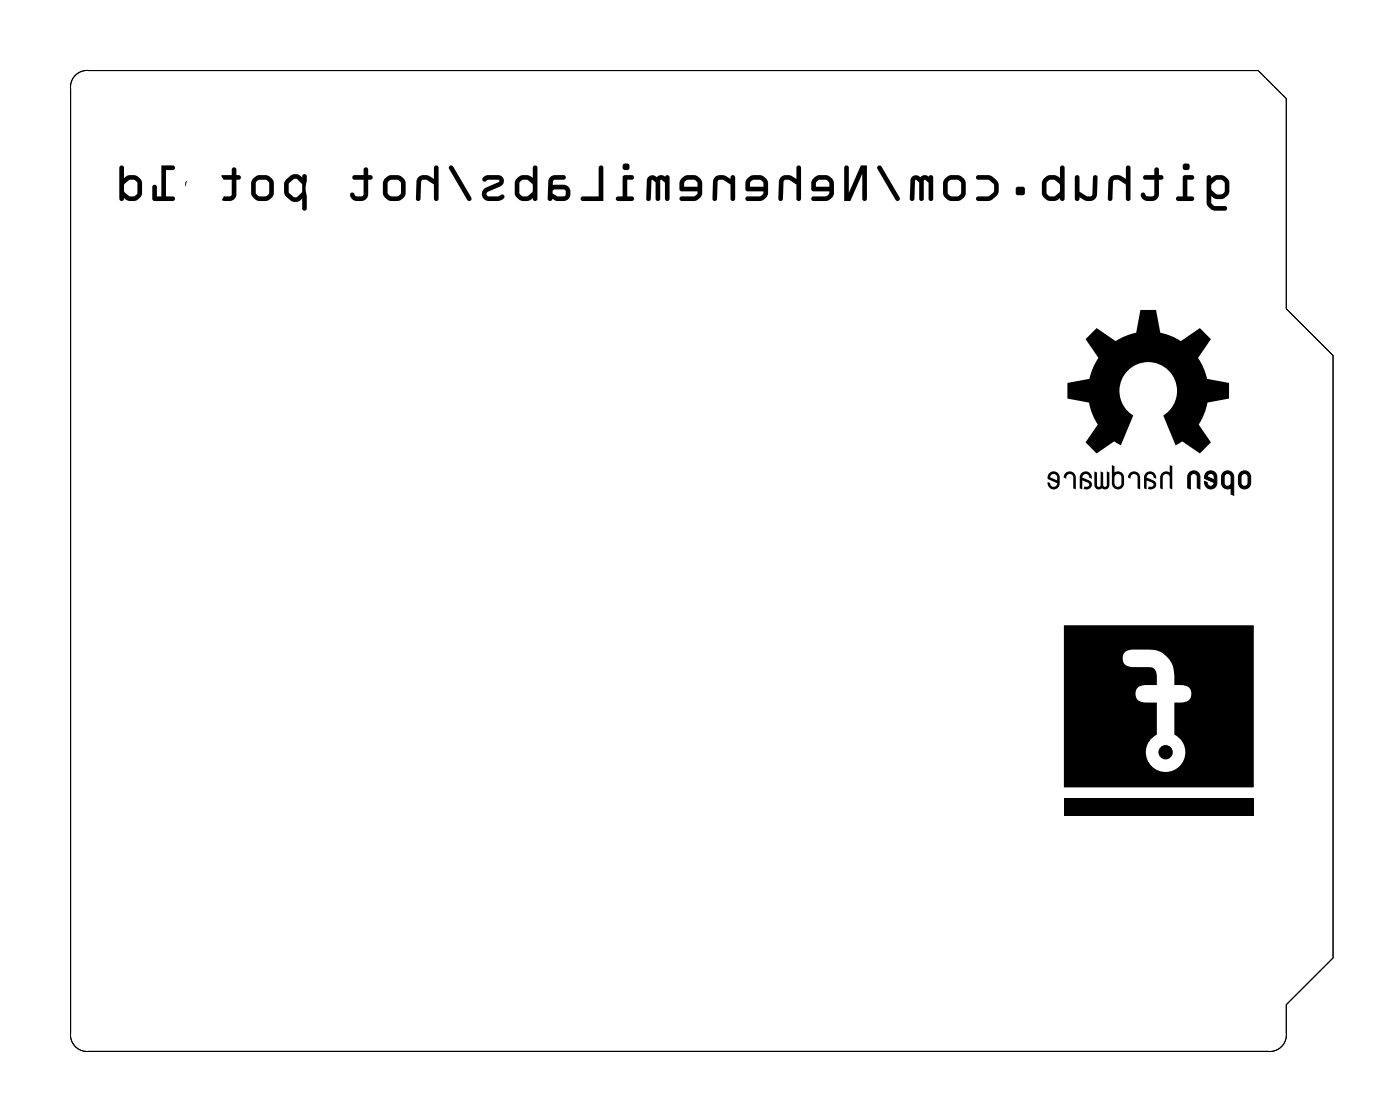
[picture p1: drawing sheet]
<svg xmlns="http://www.w3.org/2000/svg" width="76mm" height="61mm" viewBox="0 0 76 61" stroke-linecap="round" stroke-linejoin="round" font-family="sans-serif">
<path d="M4 4.2a.9 .9 0 0 1 .8-.4h63.4l1.5 1.5v11.4l2.5 2.6v32.6l-2.5 2.5v1.6a.9 .9 0 0 1-1 1h-63.9a.9 .9 0 0 1-1-1v-51.2l.1-.3z" fill="none" stroke="#000" stroke-width=".05"/>
<g fill="#000">
<path d="M57.7 25.6a.33 .33 0 0 1 .4 0 .33 .33 0 0 1 .2 .3v.6h-.2v-.6a.19 .19 0 0 0-.2-.2 .19 .19 0 0 0-.1 .2h-.2zM58.6 25.6a.34 .34 0 0 1 .4 0 .34 .34 0 0 1 .2 .3h-.2a.19 .19 0 0 0-.2-.2 .19 .19 0 0 0-.2 .2l.5 .2a.28 .28 0 0 1 0 .4 .28 .28 0 0 1-.4 0l.1-.2 .1 .1 .1-.1-.4-.3v.5h-.1v-.6zM58.8 18.4l.6-.6 1 .7 1.2-.5 .2-1.2h.8l.3 1.2 1.1 .5 1-.7 .6 .6-.7 1 .5 1.1 1.2 .2v.9l-1.2 .2-.2 .6-.3 .6 .7 1-.6 .6-.9-.7-.4 .2-.7-1.6a1.56 1.56 0 0 0 .4-2.3 1.56 1.56 0 0 0-2.4 0 1.56 1.56 0 0 0 .4 2.3l-.7 1.6-.3-.2-1 .7-.6-.6 .7-1-.3-.6-.2-.6-1.2-.2v-.9l1.2-.2 .5-1.1zM59.3 25.5l.1 .1v.7a.1 .1 0 0 0 .1 .1 .1 .1 0 0 0 .1-.1v-.8l.2 .1v.7a.1 .1 0 0 0 .1 .1 .1 .1 0 0 0 .1-.1v-.8l.1 .1-.1 .8-.5 .1-.1-.1zM61.2 25.6a.33 .33 0 0 1 .4 0 .33 .33 0 0 1 .2 .3v.6h-.2v-.6a.19 .19 0 0 0-.2-.2 .19 .19 0 0 0-.2 .2h-.1zM62.1 25.6a.34 .34 0 0 1 .4 0 .34 .34 0 0 1 .1 .3h-.1a.19 .19 0 0 0-.2-.2 .19 .19 0 0 0-.2 .2l.5 .2a.28 .28 0 0 1-.1 .4 .28 .28 0 0 1-.3 0v-.2l.2 .1 .1-.1-.4-.3v.5h-.1v-.6zM63.4 25.2l.1 .1v1.2h-.1v-.6a.19 .19 0 0 0-.2-.2 .19 .19 0 0 0-.2 .2v.6h-.1v-.6a.33 .33 0 0 1 .5-.3zM64.4 25.6a.33 .33 0 0 1 .4-.1 .33 .33 0 0 1 .2 .3v.7l-.1-.1v-.6a.19 .19 0 0 0-.2-.1 .19 .19 0 0 0-.2 .1v.7l-.2-.1v-.6zM57.6 43.2h10.3v1h-10.3z"/>
<path d="M65.4 9.5v1.6l.3 .3h.7a.12 .12 0 0 0 .1-.1 .12 .12 0 0 0-.1-.1l-.7-.1-.1-.1v-.4l.4 .2h.3l.2-.2 .1-.3v-.5l-.2-.2-.3-.1h-.3l-.2 .2a.13 .13 0 0 0 0-.2 .13 .13 0 0 0-.2 0zM65.4 9.5a.13 .13 0 0 1 .2 0 .13 .13 0 0 1 0 .2l.2-.2h.3l.3 .1 .2 .2v.5l-.1 .3-.2 .2h-.3l-.4-.2v.4l.1 .1 .7 .1a.13 .13 0 0 1 .1 .1 .13 .13 0 0 1-.1 .1h-.7l-.3-.3zM65.7 9.9l.2-.2 .3 .1 .2 .1-.1 .5-.2 .1h-.2l-.3-.2zM65.7 9.9l-.1 .4 .3 .2h.2l.2-.1 .1-.5-.2-.1-.3-.1zM64.1 9.5v1.1h-.3a.12 .12 0 0 0-.1 .2 .12 .12 0 0 0 .1 .1h.8a.12 .12 0 0 0 .1-.1 .12 .12 0 0 0-.1-.2h-.3v-.9h.3a.12 .12 0 0 0 .1-.1 .12 .12 0 0 0-.1-.1zM64.1 9.5h.5a.13 .13 0 0 1 .1 .1 .13 .13 0 0 1-.1 .1h-.3v.9h.3a.13 .13 0 0 1 .1 .2 .13 .13 0 0 1-.1 .1h-.8a.13 .13 0 0 1-.1-.1 .13 .13 0 0 1 .1-.2h.3zM64.1 9a.2 .2 0 0 0 .4 0 .2 .2 0 0 0-.4 0zM64.1 9a.2 .2 0 0 1 .4 0 .2 .2 0 0 1-.4 0zM62 9.5v.2h.5v.9h-.1h-.3a.14 .14 0 0 0-.2-.2 .13 .13 0 0 0-.1 .2 .52 .52 0 0 0 .5 .3 .52 .52 0 0 0 .5-.4v-.8h.1a.12 .12 0 0 0 .1-.1 .12 .12 0 0 0-.1-.1h-.1v-.3a.12 .12 0 0 0-.1-.1 .12 .12 0 0 0-.2 .1v.3zM62 9.5h.5v-.3a.13 .13 0 0 1 .2-.1 .13 .13 0 0 1 .1 .1v.3h.1a.13 .13 0 0 1 .1 .1 .13 .13 0 0 1-.1 .1h-.1v.8a.49 .49 0 0 1-.5 .4 .49 .49 0 0 1-.5-.4 .18 .18 0 0 1 .2 0 .18 .18 0 0 1 .1 .1h.4v-.9h-.5zM60.2 9.6l-.1 .2-.1 1a.12 .12 0 0 0 .1 .1 .12 .12 0 0 0 .2-.1v-.9l.1-.2h.2l.4 .3v.8a.12 .12 0 0 0 .1 .1 .12 .12 0 0 0 .1-.1v-1.7a.12 .12 0 0 0-.1-.1 .12 .12 0 0 0-.1 .1v.6l-.4-.2zM60.2 9.6l.4-.1 .4 .2v-.6a.13 .13 0 0 1 .1-.1 .13 .13 0 0 1 .1 .1v1.7a.13 .13 0 0 1-.1 .1 .13 .13 0 0 1-.1-.1v-.8l-.4-.3h-.2l-.1 .2v.9a.12 .12 0 0 1-.2 .1 .12 .12 0 0 1-.1-.1v-1zM58.3 9.5l-.1 1.3a.12 .12 0 0 0 .2 .1 .12 .12 0 0 0 .1-.1v-.1l.2 .1a.48 .48 0 0 0 .7-.3l.1-.9a.12 .12 0 0 0-.2-.1 .12 .12 0 0 0-.1 .1v1h-.3l-.4-.2v-.8zM58.3 9.5l.2 .1v.8l.4 .2h.3v-1a.12 .12 0 0 1 .1-.1 .12 .12 0 0 1 .2 .1l-.1 .9a.54 .54 0 0 1-.4 .4 .54 .54 0 0 1-.5-.2v.1a.13 .13 0 0 1-.1 .1 .13 .13 0 0 1-.2-.1zM56.6 9.7a.99 .99 0 0 0-.2 .8l.2 .3a.61 .61 0 0 0 .8-.1 .13 .13 0 0 0 .1 .2 .13 .13 0 0 0 .2-.1v-1.7a.12 .12 0 0 0-.1-.1 .12 .12 0 0 0-.2 .1v.5a.65 .65 0 0 0-.6-.1zM56.6 9.7l.2-.2a.66 .66 0 0 1 .6 .1v-.5a.13 .13 0 0 1 .2-.1 .13 .13 0 0 1 .1 .1v1.7a.13 .13 0 0 1-.2 .1 .13 .13 0 0 1-.1-.2 .58 .58 0 0 1-.7 .1l-.3-.3a.99 .99 0 0 1 .2-.8zM56.7 9.8l.2-.1h.2l.3 .3v.4l-.3 .2h-.2l-.2-.1zM56.7 9.8v.7l.2 .1h.2l.3-.2v-.4l-.3-.3h-.2zM55.1 10.2v.3h.4v-.3zM55.1 10.2h.4v.3h-.4zM52.9 9.5l.1 .2h.6l.3 .3-.1 .4-.2 .2h-.6a.12 .12 0 0 0-.1 .2 .12 .12 0 0 0 .1 .1h.7l.3-.3a.72 .72 0 0 0 0-.8l-.4-.3zM52.9 9.5h.6l.3 .1a.69 .69 0 0 1 0 1.2l-.3 .1h-.5a.13 .13 0 0 1-.1-.1 .13 .13 0 0 1 .1-.2h.6l.2-.2 .1-.4-.3-.3h-.6zM51.2 9.7a.99 .99 0 0 0-.1 .8l.1 .2 .2 .2h.5l.3-.2a1.02 1.02 0 0 0 .1-.8l-.3-.4h-.5zM51.2 9.7l.3-.2h.5l.3 .4a1.02 1.02 0 0 1-.1 .8l-.3 .2h-.5l-.2-.2-.1-.2a.99 .99 0 0 1 .1-.8zM51.4 9.8l.5-.1 .2 .2v.6l-.2 .1h-.4l-.1-.1-.1-.6zM51.4 9.8l-.1 .1 .1 .6 .1 .1h.4l.2-.1v-.6l-.2-.2zM49.4 9.6l-.1 .2v1a.12 .12 0 0 0 .1 .1 .12 .12 0 0 0 .1-.1l.1-1.1 .2 .2v.9a.12 .12 0 0 0 .1 .1 .12 .12 0 0 0 .1-.1l.1-1.1 .2 .2v.9a.12 .12 0 0 0 .1 .1 .12 .12 0 0 0 .2-.1v-1.2a.12 .12 0 0 0-.1-.1 .12 .12 0 0 0-.2 .1 .3 .3 0 0 0-.4 0l-.3-.1zM49.4 9.6l.2-.1 .3 .1a.3 .3 0 0 1 .4 0 .12 .12 0 0 1 .2-.1 .12 .12 0 0 1 .1 .1v1.2a.13 .13 0 0 1-.2 .1 .13 .13 0 0 1-.1-.1v-.9l-.2-.2-.1 .1v1a.13 .13 0 0 1-.1 .1 .13 .13 0 0 1-.1-.1v-.9l-.2-.2-.1 1.1a.13 .13 0 0 1-.1 .1 .13 .13 0 0 1-.1-.1v-1zM47.6 9l-.1 .2 1 1.6a.12 .12 0 0 0 .2 .1 .12 .12 0 0 0 0-.2l-.9-1.7zM47.6 9h.2l.9 1.7a.13 .13 0 0 1 0 .2 .13 .13 0 0 1-.2-.1l-1-1.6zM45.8 9l-.1 1.9h.4l.6-1.5v1.4a.12 .12 0 0 0 .1 .1 .12 .12 0 0 0 .2-.1v-1.8h-.4l-.6 1.5v-1.4l-.1-.1zM45.8 9h.1l.1 .1v1.4l.6-1.5h.4v1.8a.13 .13 0 0 1-.2 .1 .13 .13 0 0 1-.1-.1v-1.4l-.6 1.5h-.4zM44.1 9.7l-.1 .2v.4l.9 .1-.1 .2h-.7a.12 .12 0 0 0-.1 .2 .12 .12 0 0 0 .1 .1h.7l.3-.2a1.02 1.02 0 0 0 .1-.8l-.3-.4h-.6zM44.1 9.7l.2-.2h.6l.3 .4a1.02 1.02 0 0 1-.1 .8l-.3 .2h-.7a.13 .13 0 0 1-.1-.1 .13 .13 0 0 1 .1-.2h.7l.1-.2-.9-.1v-.4zM44.3 9.8h.5l.1 .1v.2h-.7zM44.3 9.8l-.1 .3h.7v-.2l-.1-.1zM42.3 9.6l-.1 .2v1a.12 .12 0 0 0 .1 .1 .12 .12 0 0 0 .1-.1v-.9l.2-.2h.1l.4 .3v.8a.12 .12 0 0 0 .2 .1 .12 .12 0 0 0 .1-.1v-1.7a.12 .12 0 0 0-.1-.1 .12 .12 0 0 0-.2 .1v.6l-.4-.2zM42.3 9.6l.4-.1 .4 .2v-.6a.13 .13 0 0 1 .2-.1 .13 .13 0 0 1 .1 .1v1.7a.13 .13 0 0 1-.1 .1 .13 .13 0 0 1-.2-.1v-.8l-.4-.3h-.1l-.2 .2v.9a.12 .12 0 0 1-.1 .1 .12 .12 0 0 1-.1-.1v-1zM40.5 9.7l-.1 .2v.4l1 .1-.2 .2h-.7a.12 .12 0 0 0-.1 .2 .12 .12 0 0 0 .1 .1h.7l.3-.2a1.02 1.02 0 0 0 .1-.8l-.3-.4h-.5zM40.5 9.7l.3-.2h.5l.3 .4a1.02 1.02 0 0 1-.1 .8l-.3 .2h-.7a.13 .13 0 0 1-.1-.1 .13 .13 0 0 1 .1-.2h.7l.2-.2-1-.1v-.4zM40.7 9.8h.5l.2 .1v.2h-.8zM40.7 9.8l-.1 .3h.8v-.2l-.2-.1zM38.7 9.6l-.1 .2v1a.12 .12 0 0 0 .1 .1 .12 .12 0 0 0 .1-.1l.1-.9 .1-.2h.2l.4 .3v.8a.12 .12 0 0 0 .1 .1 .12 .12 0 0 0 .1-.1v-1.2a.12 .12 0 0 0-.1-.1 .12 .12 0 0 0-.1 .1v.1l-.5-.2zM38.7 9.6l.4-.1 .5 .2v-.1a.13 .13 0 0 1 .1-.1 .13 .13 0 0 1 .1 .1v1.2a.13 .13 0 0 1-.1 .1 .13 .13 0 0 1-.1-.1v-.8l-.4-.3h-.2l-.1 .2-.1 .9a.12 .12 0 0 1-.1 .1 .12 .12 0 0 1-.1-.1v-1zM36.9 9.7l-.1 .2v.4l1 .1-.2 .2h-.7a.12 .12 0 0 0-.1 .2 .12 .12 0 0 0 .1 .1h.8l.2-.2a1.02 1.02 0 0 0 .1-.8l-.3-.4h-.5zM36.9 9.7l.3-.2h.5l.3 .4a1.02 1.02 0 0 1-.1 .8l-.2 .2h-.8a.13 .13 0 0 1-.1-.1 .13 .13 0 0 1 .1-.2h.7l.2-.2-1-.1v-.4zM37.1 9.8h.5l.2 .1v.2h-.7zM37.1 9.8v.3h.7v-.2l-.2-.1zM35.1 9.6l-.1 .2v1a.12 .12 0 0 0 .1 .1 .12 .12 0 0 0 .2-.1v-1.1l.2 .2v.9a.12 .12 0 0 0 .1 .1 .12 .12 0 0 0 .2-.1v-1.1l.2 .2v.9a.12 .12 0 0 0 .2 .1 .12 .12 0 0 0 .1-.1v-1.2a.12 .12 0 0 0-.1-.1 .12 .12 0 0 0-.2 .1 .3 .3 0 0 0-.4 0l-.3-.1zM35.1 9.6l.2-.1 .3 .1a.3 .3 0 0 1 .4 0 .12 .12 0 0 1 .2-.1 .12 .12 0 0 1 .1 .1v1.2a.13 .13 0 0 1-.1 .1 .13 .13 0 0 1-.2-.1v-.9l-.2-.2v.1v1a.13 .13 0 0 1-.2 .1 .13 .13 0 0 1-.1-.1v-.9l-.2-.2v1.1a.13 .13 0 0 1-.2 .1 .13 .13 0 0 1-.1-.1v-1zM33.8 9.5l-.1 1.1h-.2a.12 .12 0 0 0-.1 .2 .12 .12 0 0 0 .1 .1h.7a.12 .12 0 0 0 .1-.1 .12 .12 0 0 0-.1-.2h-.2v-.9h.2a.12 .12 0 0 0 .1-.1 .12 .12 0 0 0-.1-.1zM33.8 9.5h.4a.13 .13 0 0 1 .2 .1 .13 .13 0 0 1-.2 .1h-.2v.9h.2a.14 .14 0 0 1 .2 .2 .13 .13 0 0 1-.2 .1h-.7a.13 .13 0 0 1-.1-.1 .13 .13 0 0 1 .1-.2h.2zM33.7 9a.2 .2 0 0 0 .4 0 .2 .2 0 0 0-.4 0zM33.7 9a.2 .2 0 0 1 .4 0 .2 .2 0 0 1-.4 0zM32.5 9l-.1 1.6h-.8a.12 .12 0 0 0-.1 .2 .12 .12 0 0 0 .1 .1h1.1v-1.8l-.1-.1zM32.5 9h.1l.1 .1v1.8h-1.1a.13 .13 0 0 1-.1-.1 .13 .13 0 0 1 .1-.2h.8zM29.8 9.6l-.1 .2v1a.12 .12 0 0 0 .1 .1 .12 .12 0 0 0 .1-.1l.2 .1h.4a.44 .44 0 0 0 .4-.4 .44 .44 0 0 0-.4-.5h-.6l.1-.3h.5a.12 .12 0 0 0 .2-.1 .12 .12 0 0 0-.2-.1h-.4zM29.8 9.6l.3-.1h.4a.13 .13 0 0 1 .2 .1 .13 .13 0 0 1-.2 .1h-.5l-.1 .3h.6a.45 .45 0 0 1 .4 .5 .45 .45 0 0 1-.4 .4h-.4l-.2-.1a.13 .13 0 0 1-.1 .1 .13 .13 0 0 1-.1-.1v-1zM30 10.3h.6v.3h-.4l-.3-.1zM30 10.3l-.1 .2 .3 .1h.4v-.3zM28 9.7a.99 .99 0 0 0-.1 .8l.2 .3a.61 .61 0 0 0 .8-.1 .13 .13 0 0 0 .1 .2 .13 .13 0 0 0 .1-.1v-1.7a.12 .12 0 0 0-.1-.1 .12 .12 0 0 0-.1 .1v.5a.65 .65 0 0 0-.7-.1zM28 9.7l.2-.2a.66 .66 0 0 1 .7 .1v-.5a.13 .13 0 0 1 .1-.1 .13 .13 0 0 1 .1 .1v1.7a.13 .13 0 0 1-.1 .1 .13 .13 0 0 1-.1-.2 .58 .58 0 0 1-.8 .1l-.2-.3a.99 .99 0 0 1 .1-.8zM28.2 9.8l.1-.1h.3l.3 .3v.4l-.3 .2h-.3l-.2-.1zM28.2 9.8l-.1 .7 .2 .1h.3l.3-.2v-.4l-.3-.3h-.3zM26.2 9.6a.14 .14 0 0 0 0 .2 .14 .14 0 0 0 .2-.1h.6l.1 .1-.8 .4a.38 .38 0 0 0-.2 .4 .38 .38 0 0 0 .4 .3h.5l.3-.1a.15 .15 0 0 0 0-.3 .16 .16 0 0 0-.3 .1h-.5l-.1-.1v-.1l.7-.3a.32 .32 0 0 0 .2-.4 .32 .32 0 0 0-.3-.2h-.5zM26.2 9.6a.94 .94 0 0 1 1 0l.1 .2-.1 .2-.8 .4v.1l.1 .1h.5a.16 .16 0 0 1 .3-.1 .15 .15 0 0 1 0 .3 .85 .85 0 0 1-1.2-.1v-.3l.1-.2 .9-.4-.1-.1h-.5a.16 .16 0 0 1-.2 .2 .16 .16 0 0 1-.1-.3zM24.4 9l-.1 .2 1 1.6a.12 .12 0 0 0 .2 .1 .12 .12 0 0 0 0-.2l-.9-1.7zM24.4 9h.2l.9 1.7a.13 .13 0 0 1 0 .2 .13 .13 0 0 1-.2-.1l-1-1.6zM22.7 9.6l-.1 .2-.1 1a.12 .12 0 0 0 .2 .1 .12 .12 0 0 0 .1-.1v-.9l.1-.2h.2l.4 .3v.8a.12 .12 0 0 0 .1 .1 .12 .12 0 0 0 .2-.1v-1.7a.12 .12 0 0 0-.2-.1 .12 .12 0 0 0-.1 .1v.6l-.4-.2zM22.7 9.6l.4-.1 .4 .2v-.6a.13 .13 0 0 1 .1-.1 .13 .13 0 0 1 .2 .1v1.7a.13 .13 0 0 1-.2 .1 .13 .13 0 0 1-.1-.1v-.8l-.4-.3h-.2l-.1 .2v.9a.12 .12 0 0 1-.1 .1 .12 .12 0 0 1-.2-.1l.1-1zM20.9 9.7a.99 .99 0 0 0-.2 .8l.1 .2 .3 .2h.5l.2-.2a1.02 1.02 0 0 0 .2-.8l-.4-.4h-.5zM20.9 9.7l.2-.2h.5l.4 .4a1.02 1.02 0 0 1-.2 .8l-.2 .2h-.5l-.3-.2-.1-.2a.99 .99 0 0 1 .2-.8zM21.1 9.8l.4-.1 .2 .2v.6l-.1 .1h-.4l-.2-.1v-.6zM21.1 9.8l-.1 .1v.6l.2 .1h.4l.1-.1v-.6l-.2-.2zM19.1 9.5l.1 .2h.5v.9h-.1h-.4a.13 .13 0 0 0-.1-.2 .13 .13 0 0 0-.1 .2 .52 .52 0 0 0 .5 .3 .52 .52 0 0 0 .4-.4v-.8h.2a.12 .12 0 0 0 .1-.1 .12 .12 0 0 0-.1-.1h-.2v-.3a.12 .12 0 0 0-.1-.1 .12 .12 0 0 0-.1 .1v.3zM19.1 9.5h.6v-.3a.13 .13 0 0 1 .1-.1 .13 .13 0 0 1 .1 .1v.3h.2a.13 .13 0 0 1 .1 .1 .13 .13 0 0 1-.1 .1h-.2v.8a.49 .49 0 0 1-.4 .4 .49 .49 0 0 1-.5-.4 .18 .18 0 0 1 .2 0 .18 .18 0 0 1 .1 .1h.4v-.9h-.5zM17.2 9.6a.14 .14 0 0 0 .1 .2 .14 .14 0 0 0 .2-.1h.6v.1l-.7 .4a.38 .38 0 0 0-.2 .4 .38 .38 0 0 0 .4 .3h.4l.4-.1a.16 .16 0 0 0-.1-.3 .14 .14 0 0 0-.2 .1h-.5l-.2-.1 .1-.1 .7-.3a.32 .32 0 0 0 .2-.4 .32 .32 0 0 0-.3-.2h-.6zM17.2 9.6a.94 .94 0 0 1 1.1 0l.1 .2-.1 .2-.8 .4-.1 .1 .2 .1h.5a.14 .14 0 0 1 .2-.1 .16 .16 0 0 1 .1 .3 .85 .85 0 0 1-1.2-.1v-.3l.1-.2 .8-.4v-.1h-.6a.16 .16 0 0 1-.2 .2 .16 .16 0 0 1-.1-.3zM15.5 9.7l-.1 .2v.5v.1l.3 .4a.45 .45 0 0 0 .7-.1v.5a.12 .12 0 0 0 .1 .1 .12 .12 0 0 0 .1-.1v-1.7a.13 .13 0 0 0-.1-.2 .13 .13 0 0 0-.1 .2l-.1-.1a.44 .44 0 0 0-.7 .1zM15.5 9.7a.49 .49 0 0 1 .9-.1 .13 .13 0 0 1 .1-.2 .13 .13 0 0 1 .1 .2v1.7a.13 .13 0 0 1-.1 .1 .13 .13 0 0 1-.1-.1v-.5a.45 .45 0 0 1-.7 .1 .83 .83 0 0 1-.3-1.1zM15.7 9.9l.3-.2 .4 .3v.4l-.3 .3h-.2l-.3-.3zM15.7 9.9v.5l.2 .3h.2l.3-.3v-.4l-.4-.3zM13.7 9.7a.99 .99 0 0 0-.1 .8l.1 .2 .2 .2h.6l.2-.2a1.02 1.02 0 0 0 .1-.8l-.3-.4h-.5zM13.7 9.7l.3-.2h.5l.3 .4a1.02 1.02 0 0 1-.1 .8l-.2 .2h-.6l-.2-.2-.1-.2a.99 .99 0 0 1 .1-.8zM13.9 9.8l.5-.1 .2 .2v.6l-.1 .1h-.5l-.1-.1v-.6zM13.9 9.8v.1v.6l.1 .1h.5l.1-.1v-.6l-.2-.2zM12 9.5v.2h.6l-.1 .9h-.1h-.3a.13 .13 0 0 0-.1-.2 .14 .14 0 0 0-.2 .2 .52 .52 0 0 0 .5 .3 .52 .52 0 0 0 .5-.4v-.8h.1a.12 .12 0 0 0 .1-.1 .12 .12 0 0 0-.1-.1h-.1v-.3a.12 .12 0 0 0-.1-.1 .12 .12 0 0 0-.1 .1v.3zM12 9.5h.6v-.3a.13 .13 0 0 1 .1-.1 .13 .13 0 0 1 .1 .1v.3h.1a.13 .13 0 0 1 .2 .1 .13 .13 0 0 1-.2 .1h-.1v.8a.49 .49 0 0 1-.5 .4 .49 .49 0 0 1-.5-.4 .18 .18 0 0 1 .2 0 .18 .18 0 0 1 .1 .1h.4l.1-.9h-.6zM10.1 9.8l-.1 .2 .1 .1 1 .1a.19 .19 0 0 0 .2-.2 .19 .19 0 0 0-.2-.2zM10.1 9.8h1a.19 .19 0 0 1 .2 .2 .19 .19 0 0 1-.2 .2l-1-.1-.1-.1zM8.7 9v1.6h-.2v-.5a.12 .12 0 0 0-.1-.1 .12 .12 0 0 0-.1 .1v.7v.1h1.1a.12 .12 0 0 0 .1-.1 .12 .12 0 0 0-.1-.2h-.4v-1.4h.4a.12 .12 0 0 0 .1-.1 .12 .12 0 0 0-.1-.1zM8.7 9h.7a.13 .13 0 0 1 .1 .1 .13 .13 0 0 1-.1 .1h-.4v1.4h.4a.13 .13 0 0 1 .1 .2 .13 .13 0 0 1-.1 .1h-1.1l-.1-.8a.13 .13 0 0 1 .2-.1 .13 .13 0 0 1 .1 .1v.5h.2zM6.5 9v1.8a.13 .13 0 0 0 .1 .1 .13 .13 0 0 0 .1-.2l.4 .2h.3l.2-.2a1.04 1.04 0 0 0 .1-.9l-.3-.3h-.4l-.3 .2v-.7zM6.5 9h.2v.7l.3-.2h.4l.3 .3a1.04 1.04 0 0 1-.1 .9l-.2 .2h-.3l-.4-.2a.13 .13 0 0 1-.1 .2 .13 .13 0 0 1-.1-.1zM6.8 9.9l.2-.2 .4 .1v.1v.6l-.3 .1-.3-.2zM6.8 9.9v.5l.2 .2h.3l.1-.1v-.7l-.1-.1h-.3z"/>
<path d="M65.4 9.5v1.6l.3 .3h.7a.12 .12 0 0 0 .1-.1 .12 .12 0 0 0-.1-.1l-.7-.1-.1-.1v-.4l.4 .2h.3l.2-.2 .1-.3-.1-.6-.2-.2h-.4l-.3 .2-.1-.2zM65.7 9.9l.2-.2 .3 .1 .2 .1-.1 .5-.2 .1h-.2l-.3-.2zM64.1 9.5v1.1h-.3a.12 .12 0 0 0-.1 .2 .12 .12 0 0 0 .1 .1h.8a.12 .12 0 0 0 .1-.1 .12 .12 0 0 0-.1-.2h-.3v-.9h.3a.12 .12 0 0 0 .1-.1 .12 .12 0 0 0-.1-.1zM64.1 9a.2 .2 0 0 0 .4 0 .2 .2 0 0 0-.4 0zM62 9.5v.2h.5v.9h-.1h-.3a.14 .14 0 0 0-.2-.2 .13 .13 0 0 0-.1 .2 .52 .52 0 0 0 .5 .3 .52 .52 0 0 0 .5-.4v-.8h.1a.12 .12 0 0 0 .1-.1 .12 .12 0 0 0-.1-.1h-.1v-.3a.12 .12 0 0 0-.1-.1 .12 .12 0 0 0-.2 .1v.3zM60.2 9.6l-.2 .2v1a.12 .12 0 0 0 .1 .1 .12 .12 0 0 0 .2-.1v-.9l.1-.2h.2l.4 .3v.8a.12 .12 0 0 0 .1 .1 .12 .12 0 0 0 .1-.1v-1.7a.12 .12 0 0 0-.1-.1 .12 .12 0 0 0-.1 .1v.6l-.4-.2zM58.3 9.5l-.1 1.3a.12 .12 0 0 0 .2 .1 .12 .12 0 0 0 .1-.1v-.1a.54 .54 0 0 0 .5 .2 .54 .54 0 0 0 .4-.4l.1-.9a.12 .12 0 0 0-.2-.1 .12 .12 0 0 0-.1 .1v1h-.3l-.4-.2v-.8zM56.6 9.7a.99 .99 0 0 0-.2 .8l.2 .2a.57 .57 0 0 0 .7 .1l.1-.1a.13 .13 0 0 0 .1 .2 .13 .13 0 0 0 .2-.1v-1.7a.12 .12 0 0 0-.1-.1 .12 .12 0 0 0-.2 .1v.5a.65 .65 0 0 0-.6-.1zM56.7 9.8l.2-.1h.2l.3 .3v.4l-.3 .2h-.2l-.2-.1zM55.1 10.2v.3h.4v-.3zM52.9 9.5l.1 .2h.6l.3 .3-.1 .4-.2 .2h-.6a.12 .12 0 0 0-.1 .2 .12 .12 0 0 0 .1 .1h.5a.71 .71 0 0 0 .6-.7 .71 .71 0 0 0-.6-.7zM51.2 9.7a.99 .99 0 0 0-.1 .8l.1 .2 .2 .2h.5l.3-.2a1.02 1.02 0 0 0 .1-.8l-.3-.4h-.5zM51.4 9.8l.5-.1 .2 .2v.6l-.2 .1h-.4l-.1-.1-.1-.6zM49.4 9.6l-.1 .2v1a.12 .12 0 0 0 .1 .1 .12 .12 0 0 0 .1-.1l.1-1.1 .2 .2v.9a.12 .12 0 0 0 .1 .1 .12 .12 0 0 0 .1-.1l.1-1.1 .2 .2v.9a.12 .12 0 0 0 .1 .1 .12 .12 0 0 0 .2-.1v-1.2a.12 .12 0 0 0-.1-.1 .12 .12 0 0 0-.2 .1 .3 .3 0 0 0-.4 0l-.3-.1zM47.6 9l-.1 .2 1 1.6a.13 .13 0 0 0 .2 .1 .13 .13 0 0 0 0-.2l-.9-1.7zM45.8 9l-.1 1.9h.4l.6-1.5v1.4a.12 .12 0 0 0 .1 .1 .12 .12 0 0 0 .2-.1v-1.8h-.4l-.6 1.5v-1.4l-.1-.1zM44.1 9.7l-.1 .2v.4l.9 .1-.1 .2h-.7a.12 .12 0 0 0-.1 .2 .12 .12 0 0 0 .1 .1h.7l.3-.2a1.02 1.02 0 0 0 .1-.8l-.3-.4h-.6zM44.3 9.8h.5l.1 .1v.2h-.7zM42.3 9.6l-.1 .2v1a.12 .12 0 0 0 .1 .1 .12 .12 0 0 0 .1-.1v-.9l.2-.2h.1l.4 .3v.8a.12 .12 0 0 0 .2 .1 .12 .12 0 0 0 .1-.1v-1.7a.12 .12 0 0 0-.1-.1 .12 .12 0 0 0-.2 .1v.6l-.4-.2zM40.5 9.7l-.1 .2v.4l1 .1-.2 .2h-.7a.12 .12 0 0 0-.1 .2 .12 .12 0 0 0 .1 .1h.7l.3-.2a1.02 1.02 0 0 0 .1-.8l-.3-.4h-.5zM40.7 9.8h.5l.2 .1v.2h-.8zM38.7 9.6l-.1 .2v1a.12 .12 0 0 0 .1 .1 .12 .12 0 0 0 .1-.1l.1-.9 .1-.2h.2l.4 .3v.8a.12 .12 0 0 0 .1 .1 .12 .12 0 0 0 .1-.1v-1.2a.12 .12 0 0 0-.1-.1 .12 .12 0 0 0-.1 .1v.1l-.5-.2zM36.9 9.7l-.1 .2v.4l1 .1-.2 .2h-.7a.12 .12 0 0 0-.1 .2 .12 .12 0 0 0 .1 .1h.8l.2-.2a1.02 1.02 0 0 0 .1-.8l-.3-.4h-.5zM37.1 9.8h.5l.2 .1v.2h-.7zM35.1 9.6l-.1 .2v1a.12 .12 0 0 0 .1 .1 .12 .12 0 0 0 .2-.1v-1.1l.2 .2v.9a.12 .12 0 0 0 .1 .1 .12 .12 0 0 0 .2-.1v-1.1l.2 .2v.9a.12 .12 0 0 0 .2 .1 .12 .12 0 0 0 .1-.1v-1.2a.12 .12 0 0 0-.1-.1 .12 .12 0 0 0-.2 .1 .3 .3 0 0 0-.4 0l-.3-.1zM33.8 9.5l-.1 1.1h-.2a.12 .12 0 0 0-.1 .2 .12 .12 0 0 0 .1 .1h.7a.12 .12 0 0 0 .1-.1 .12 .12 0 0 0-.1-.2h-.2v-.9h.2a.12 .12 0 0 0 .1-.1 .12 .12 0 0 0-.1-.1zM33.7 9a.2 .2 0 0 0 .4 0 .2 .2 0 0 0-.4 0zM32.5 9l-.1 1.6h-.8a.12 .12 0 0 0-.1 .2 .12 .12 0 0 0 .1 .1h1.1v-1.8l-.1-.1zM29.8 9.6l-.1 .2v1a.12 .12 0 0 0 .1 .1 .12 .12 0 0 0 .1-.1l.2 .1h.4a.45 .45 0 0 0 .4-.4 .45 .45 0 0 0-.4-.5h-.5v-.3h.5a.12 .12 0 0 0 .2-.1 .12 .12 0 0 0-.2-.1h-.4zM30 10.3h.6v.3h-.4l-.3-.1zM28 9.7a.99 .99 0 0 0-.1 .8l.1 .2a.57 .57 0 0 0 .8 .1l.1-.1a.13 .13 0 0 0 .1 .2 .13 .13 0 0 0 .1-.1v-1.7a.12 .12 0 0 0-.1-.1 .12 .12 0 0 0-.1 .1v.5a.65 .65 0 0 0-.7-.1zM28.2 9.8l.1-.1h.3l.3 .3v.4l-.3 .2h-.3l-.2-.1zM26.2 9.6a.14 .14 0 0 0 0 .2 .14 .14 0 0 0 .2-.1h.6l.1 .1-.8 .4a.38 .38 0 0 0-.2 .4 .38 .38 0 0 0 .4 .3h.5l.3-.1a.16 .16 0 0 0-.1-.2 .16 .16 0 0 0-.2 0h-.6v-.1v-.1l.7-.3a.32 .32 0 0 0 .2-.4 .32 .32 0 0 0-.3-.2h-.5zM24.4 9l-.1 .2 1 1.6a.13 .13 0 0 0 .2 .1 .13 .13 0 0 0 0-.2l-.9-1.7zM22.7 9.6l-.1 .2-.1 1a.12 .12 0 0 0 .2 .1 .12 .12 0 0 0 .1-.1v-.9l.1-.2h.2l.4 .3v.8a.12 .12 0 0 0 .1 .1 .12 .12 0 0 0 .2-.1v-1.7a.12 .12 0 0 0-.2-.1 .12 .12 0 0 0-.1 .1v.6l-.4-.2zM20.9 9.7a.99 .99 0 0 0-.2 .8l.1 .2 .3 .2h.5l.2-.2a1.02 1.02 0 0 0 .2-.8l-.4-.4h-.5zM21.1 9.8l.4-.1 .2 .2v.6l-.1 .1h-.4l-.2-.1v-.6zM19.1 9.5l.1 .2h.5v.9h-.1h-.4a.13 .13 0 0 0-.1-.2 .13 .13 0 0 0-.1 .2 .52 .52 0 0 0 .5 .3 .52 .52 0 0 0 .4-.4v-.8h.2a.12 .12 0 0 0 .1-.1 .12 .12 0 0 0-.1-.1h-.2v-.3a.12 .12 0 0 0-.1-.1 .12 .12 0 0 0-.1 .1v.3zM17.2 9.6a.14 .14 0 0 0 .1 .2 .14 .14 0 0 0 .2-.1h.6v.1l-.7 .4a.38 .38 0 0 0-.2 .4 .38 .38 0 0 0 .4 .3h.4l.4-.1a.16 .16 0 0 0-.1-.2 .16 .16 0 0 0-.2 0h-.6l-.1-.1 .1-.1 .7-.3a.32 .32 0 0 0 .2-.4 .32 .32 0 0 0-.3-.2h-.6zM15.5 9.7l-.1 .2a.76 .76 0 0 0 .6 1l.4-.1v.5a.12 .12 0 0 0 .1 .1 .12 .12 0 0 0 .1-.1v-1.7a.13 .13 0 0 0-.1-.2 .13 .13 0 0 0-.1 .2l-.1-.1a.5 .5 0 0 0-.8 .2zM15.7 9.9l.3-.2 .4 .3v.4l-.3 .3h-.2l-.2-.3zM13.7 9.7a.99 .99 0 0 0-.1 .8l.1 .2 .2 .2h.6l.2-.2a1.02 1.02 0 0 0 .1-.8l-.3-.4h-.5zM13.9 9.8l.5-.1 .2 .2v.6l-.1 .1h-.5l-.1-.1v-.6zM12 9.5v.2h.6l-.1 .9h-.1h-.3a.13 .13 0 0 0-.1-.2 .14 .14 0 0 0-.2 .2 .52 .52 0 0 0 .5 .3 .52 .52 0 0 0 .5-.4v-.8h.1a.12 .12 0 0 0 .2-.1 .12 .12 0 0 0-.2-.1h-.1v-.3a.12 .12 0 0 0-.1-.1 .12 .12 0 0 0-.1 .1v.3zM10.1 9.8l-.1 .2 .1 .1 1 .1a.19 .19 0 0 0 .2-.2 .19 .19 0 0 0-.2-.2zM8.7 9v1.6h-.2v-.5a.12 .12 0 0 0-.1-.1 .12 .12 0 0 0-.1 .1v.7v.1h1.1a.12 .12 0 0 0 .1-.1 .12 .12 0 0 0-.1-.2h-.4v-1.4h.4a.12 .12 0 0 0 .1-.1 .12 .12 0 0 0-.1-.1zM6.5 9v1.8a.13 .13 0 0 0 .1 .1 .13 .13 0 0 0 .1-.2l.4 .2h.3l.2-.2a1.04 1.04 0 0 0 .1-.9 .58 .58 0 0 0-.8-.3l-.2 .2v-.7zM6.8 9.9l.2-.2 .4 .1v.1v.6l-.1 .1h-.3l-.2-.2z"/>
<path d="M4 4.2l.3-.3 .4-.1h63.5l1.5 1.5v11.4l2.5 2.6v32.6l-2.5 2.5v1.6a.89 .89 0 0 1-1 1h-63.9a.89 .89 0 0 1-1-1v-51.2v-.3zM4 4.2l-.1 .3-.1 .3v51.4a.9 .9 0 0 0 1 .8h64.1a.9 .9 0 0 0 .8-1v-1.6l2.5-2.5v-32.6l-2.5-2.6v-11.4l-1.5-1.5h-63.4a.9 .9 0 0 0-.8 .4z"/>
<path d="M56.9 25.6l-.1 .3 .5 .3a.19 .19 0 0 1-.2 .2 .19 .19 0 0 1-.2-.2l-.1-.1a.33 .33 0 0 0 .2 .4 .33 .33 0 0 0 .4-.3v-.3a.33 .33 0 0 0-.2-.3 .33 .33 0 0 0-.3 0zM56.9 25.7a.19 .19 0 0 1 .3 0 .19 .19 0 0 1 .1 .2v.1l-.4-.1z"/>
<path d="M60.2 25.2v1a.33 .33 0 0 0 .4 .3 .33 .33 0 0 0 .3-.3v-.3a.33 .33 0 0 0-.5-.3v-.3zM60.4 25.7h.3l.1 .5a.19 .19 0 0 1-.2 .2 .19 .19 0 0 1-.2-.2z"/>
<path d="M65.4 25.6a.33 .33 0 0 1 .3-.1 .33 .33 0 0 1 .2 .3v.4a.33 .33 0 0 1-.3 .3 .33 .33 0 0 1-.3-.4h.1a.19 .19 0 0 0 .2 .2 .19 .19 0 0 0 .2-.1l-.5-.3zM65.5 25.7l-.1 .1 .4 .2v-.2a.19 .19 0 0 0-.1-.1 .19 .19 0 0 0-.2 0z"/>
<path d="M66.3 25.6a.33 .33 0 0 1 .3-.1 .33 .33 0 0 1 .2 .3v1h-.1v-.4l-.2 .1a.33 .33 0 0 1-.3-.3zM66.4 25.7l-.1 .5a.19 .19 0 0 0 .2 .1 .19 .19 0 0 0 .2-.1l-.1-.5z"/>
<path d="M67.2 25.6a.33 .33 0 0 1 .4-.1 .33 .33 0 0 1 .2 .3v.4a.33 .33 0 0 1-.4 .3 .33 .33 0 0 1-.3-.3zM67.3 25.7l-.1 .5a.19 .19 0 0 0 .2 .1 .19 .19 0 0 0 .2-.1v-.5z"/>
<path d="M57.6 33.9h10.3v8.8h-10.3zM60.9 35.4a.49 .49 0 0 0 0 .5 .49 .49 0 0 0 .5 .2h.7a.48 .48 0 0 1 .6 .6v.4a1.17 1.17 0 0 0-1.1 .2 .49 .49 0 0 0 0 .6 .49 .49 0 0 0 .5 .2h.6v1.7a1.07 1.07 0 0 0-.4 1.6 1.07 1.07 0 0 0 1.7 0 1.07 1.07 0 0 0-.4-1.6v-1.7a.81 .81 0 0 0 .9-.3 .48 .48 0 0 0-.1-.5 .48 .48 0 0 0-.4-.2h-.4a1.55 1.55 0 0 0-.9-1.9h-.6a1.26 1.26 0 0 0-1.2 .2z"/>
</g>
<path d="M64.4 25.6a.33 .33 0 0 1 .4-.1 .33 .33 0 0 1 .2 .3v.7l-.1-.1v-.6a.19 .19 0 0 0-.2-.1 .19 .19 0 0 0-.2 .1v.7l-.2-.1v-.6zM65.4 25.6a.33 .33 0 0 1 .3-.1 .33 .33 0 0 1 .2 .3v.4a.33 .33 0 0 1-.3 .3 .33 .33 0 0 1-.3-.4h.1a.19 .19 0 0 0 .2 .2 .19 .19 0 0 0 .2-.1l-.5-.3zM65.5 25.7a.19 .19 0 0 1 .2 0 .19 .19 0 0 1 .1 .1v.2l-.4-.2zM66.3 25.6a.33 .33 0 0 1 .3-.1 .33 .33 0 0 1 .2 .3v1h-.1v-.4l-.2 .1a.33 .33 0 0 1-.3-.3zM66.4 25.7h.2l.1 .5a.19 .19 0 0 1-.2 .1 .19 .19 0 0 1-.2-.1zM67.2 25.6a.33 .33 0 0 1 .4-.1 .33 .33 0 0 1 .2 .3v.4a.33 .33 0 0 1-.4 .3 .33 .33 0 0 1-.3-.3zM67.3 25.7h.3v.5a.19 .19 0 0 1-.2 .1 .19 .19 0 0 1-.2-.1z" fill="none" stroke="#000" stroke-width=".06"/>
<circle cx="63.1" cy="40.8" r=".39" fill="#000"/>
<circle cx="23.2" cy="26.6" r=".7" fill="#fff"/>
<circle cx="23.2" cy="26.6" r=".7" fill="none" stroke="#fff" stroke-width=".76" stroke-linecap="butt"/>
<circle cx="33.3" cy="26.6" r=".7" fill="#fff"/>
<circle cx="33.3" cy="26.6" r=".7" fill="none" stroke="#fff" stroke-width=".76" stroke-linecap="butt"/>
<circle cx="32.8" cy="47.2" r=".7" fill="#fff"/>
<circle cx="32.8" cy="47.2" r=".7" fill="none" stroke="#fff" stroke-width=".76" stroke-linecap="butt"/>
<circle cx="43" cy="47.2" r=".7" fill="#fff"/>
<circle cx="43" cy="47.2" r=".7" fill="none" stroke="#fff" stroke-width=".76" stroke-linecap="butt"/>
<circle cx="32.8" cy="43.6" r=".7" fill="#fff"/>
<circle cx="32.8" cy="43.6" r=".7" fill="none" stroke="#fff" stroke-width=".76" stroke-linecap="butt"/>
<circle cx="43" cy="43.6" r=".7" fill="#fff"/>
<circle cx="43" cy="43.6" r=".7" fill="none" stroke="#fff" stroke-width=".76" stroke-linecap="butt"/>
<circle cx="35.7" cy="19.2" r=".35" fill="#fff"/>
<circle cx="35.7" cy="19.2" r=".35" fill="none" stroke="#fff" stroke-width=".55"/>
<circle cx="8.1" cy="47.2" r=".7" fill="#fff"/>
<circle cx="8.1" cy="47.2" r=".7" fill="none" stroke="#fff" stroke-width=".76" stroke-linecap="butt"/>
<circle cx="14.6" cy="47.2" r=".7" fill="#fff"/>
<circle cx="14.6" cy="47.2" r=".7" fill="none" stroke="#fff" stroke-width=".76" stroke-linecap="butt"/>
<circle cx="8.1" cy="51.7" r=".7" fill="#fff"/>
<circle cx="8.1" cy="51.7" r=".7" fill="none" stroke="#fff" stroke-width=".76" stroke-linecap="butt"/>
<circle cx="14.6" cy="51.7" r=".7" fill="#fff"/>
<circle cx="14.6" cy="51.7" r=".7" fill="none" stroke="#fff" stroke-width=".76" stroke-linecap="butt"/>
<circle cx="19.1" cy="47.2" r=".7" fill="#fff"/>
<circle cx="19.1" cy="47.2" r=".7" fill="none" stroke="#fff" stroke-width=".76" stroke-linecap="butt"/>
<circle cx="25.6" cy="47.2" r=".7" fill="#fff"/>
<circle cx="25.6" cy="47.2" r=".7" fill="none" stroke="#fff" stroke-width=".76" stroke-linecap="butt"/>
<circle cx="19.1" cy="51.7" r=".7" fill="#fff"/>
<circle cx="19.1" cy="51.7" r=".7" fill="none" stroke="#fff" stroke-width=".76" stroke-linecap="butt"/>
<circle cx="25.6" cy="51.7" r=".7" fill="#fff"/>
<circle cx="25.6" cy="51.7" r=".7" fill="none" stroke="#fff" stroke-width=".76" stroke-linecap="butt"/>
<circle cx="17.6" cy="10.2" r=".7" fill="#fff"/>
<circle cx="17.6" cy="10.2" r=".7" fill="none" stroke="#fff" stroke-width=".76" stroke-linecap="butt"/>
<circle cx="11.1" cy="10.2" r=".7" fill="#fff"/>
<circle cx="11.1" cy="10.2" r=".7" fill="none" stroke="#fff" stroke-width=".76" stroke-linecap="butt"/>
<circle cx="17.6" cy="5.7" r=".7" fill="#fff"/>
<circle cx="17.6" cy="5.7" r=".7" fill="none" stroke="#fff" stroke-width=".76" stroke-linecap="butt"/>
<circle cx="11.1" cy="5.7" r=".7" fill="#fff"/>
<circle cx="11.1" cy="5.7" r=".7" fill="none" stroke="#fff" stroke-width=".76" stroke-linecap="butt"/>
<circle cx="54.6" cy="31.7" r="1.1" fill="#fff"/>
<circle cx="54.6" cy="31.7" r="1.1" fill="none" stroke="#fff" stroke-width=".25"/>
<circle cx="69.9" cy="31.7" r="1.1" fill="#fff"/>
<circle cx="69.9" cy="31.7" r="1.1" fill="none" stroke="#fff" stroke-width=".25"/>
<circle cx="33.5" cy="16.7" r=".7" fill="#fff"/>
<circle cx="33.5" cy="16.7" r=".7" fill="none" stroke="#fff" stroke-width=".76" stroke-linecap="butt"/>
<circle cx="43.6" cy="16.7" r=".7" fill="#fff"/>
<circle cx="43.6" cy="16.7" r=".7" fill="none" stroke="#fff" stroke-width=".76" stroke-linecap="butt"/>
<circle cx="33.5" cy="13.2" r=".7" fill="#fff"/>
<circle cx="33.5" cy="13.2" r=".7" fill="none" stroke="#fff" stroke-width=".76" stroke-linecap="butt"/>
<circle cx="43.6" cy="13.2" r=".7" fill="#fff"/>
<circle cx="43.6" cy="13.2" r=".7" fill="none" stroke="#fff" stroke-width=".76" stroke-linecap="butt"/>
<circle cx="24.6" cy="16.2" r=".6" fill="#fff"/>
<circle cx="24.6" cy="16.2" r=".6" fill="none" stroke="#fff" stroke-width=".65" stroke-linecap="butt"/>
<path d="M24 15.6h1.2v1.2h-1.2z" fill="#fff"/>
<path d="M24 15.6h1.2v1.2h-1.2z" fill="none" stroke="#fff" stroke-width=".65" stroke-linecap="butt"/>
<circle cx="27.1" cy="16.2" r=".6" fill="#fff"/>
<circle cx="27.1" cy="16.2" r=".6" fill="none" stroke="#fff" stroke-width=".65" stroke-linecap="butt"/>
<circle cx="14.6" cy="16.2" r=".6" fill="#fff"/>
<circle cx="14.6" cy="16.2" r=".6" fill="none" stroke="#fff" stroke-width=".65" stroke-linecap="butt"/>
<path d="M14 15.6h1.2v1.2h-1.2z" fill="#fff"/>
<path d="M14 15.6h1.2v1.2h-1.2z" fill="none" stroke="#fff" stroke-width=".65" stroke-linecap="butt"/>
<circle cx="17.1" cy="16.2" r=".6" fill="#fff"/>
<circle cx="17.1" cy="16.2" r=".6" fill="none" stroke="#fff" stroke-width=".65" stroke-linecap="butt"/>
<circle cx="57.2" cy="54.5" r=".66" fill="#fff"/>
<circle cx="57.2" cy="54.5" r=".66" fill="none" stroke="#fff" stroke-width=".61" stroke-linecap="butt"/>
<circle cx="59.8" cy="54.5" r=".66" fill="#fff"/>
<circle cx="59.8" cy="54.5" r=".66" fill="none" stroke="#fff" stroke-width=".61" stroke-linecap="butt"/>
<circle cx="62.3" cy="54.5" r=".66" fill="#fff"/>
<circle cx="62.3" cy="54.5" r=".66" fill="none" stroke="#fff" stroke-width=".61" stroke-linecap="butt"/>
<circle cx="64.8" cy="54.5" r=".66" fill="#fff"/>
<circle cx="64.8" cy="54.5" r=".66" fill="none" stroke="#fff" stroke-width=".61" stroke-linecap="butt"/>
<circle cx="67.4" cy="54.5" r=".66" fill="#fff"/>
<circle cx="67.4" cy="54.5" r=".66" fill="none" stroke="#fff" stroke-width=".61" stroke-linecap="butt"/>
<circle cx="45.5" cy="6.3" r=".66" fill="#fff"/>
<circle cx="45.5" cy="6.3" r=".66" fill="none" stroke="#fff" stroke-width=".61" stroke-linecap="butt"/>
<circle cx="43" cy="6.3" r=".66" fill="#fff"/>
<circle cx="43" cy="6.3" r=".66" fill="none" stroke="#fff" stroke-width=".61" stroke-linecap="butt"/>
<circle cx="40.5" cy="6.3" r=".66" fill="#fff"/>
<circle cx="40.5" cy="6.3" r=".66" fill="none" stroke="#fff" stroke-width=".61" stroke-linecap="butt"/>
<circle cx="37.9" cy="6.3" r=".66" fill="#fff"/>
<circle cx="37.9" cy="6.3" r=".66" fill="none" stroke="#fff" stroke-width=".61" stroke-linecap="butt"/>
<circle cx="35.4" cy="6.3" r=".66" fill="#fff"/>
<circle cx="35.4" cy="6.3" r=".66" fill="none" stroke="#fff" stroke-width=".61" stroke-linecap="butt"/>
<circle cx="32.8" cy="6.3" r=".66" fill="#fff"/>
<circle cx="32.8" cy="6.3" r=".66" fill="none" stroke="#fff" stroke-width=".61" stroke-linecap="butt"/>
<circle cx="30.3" cy="6.3" r=".66" fill="#fff"/>
<circle cx="30.3" cy="6.3" r=".66" fill="none" stroke="#fff" stroke-width=".61" stroke-linecap="butt"/>
<circle cx="27.8" cy="6.3" r=".66" fill="#fff"/>
<circle cx="27.8" cy="6.3" r=".66" fill="none" stroke="#fff" stroke-width=".61" stroke-linecap="butt"/>
<circle cx="25.2" cy="6.3" r=".66" fill="#fff"/>
<circle cx="25.2" cy="6.3" r=".66" fill="none" stroke="#fff" stroke-width=".61" stroke-linecap="butt"/>
<circle cx="22.7" cy="6.3" r=".66" fill="#fff"/>
<circle cx="22.7" cy="6.3" r=".66" fill="none" stroke="#fff" stroke-width=".61" stroke-linecap="butt"/>
<circle cx="67.4" cy="6.3" r=".66" fill="#fff"/>
<circle cx="67.4" cy="6.3" r=".66" fill="none" stroke="#fff" stroke-width=".61" stroke-linecap="butt"/>
<circle cx="64.8" cy="6.3" r=".66" fill="#fff"/>
<circle cx="64.8" cy="6.3" r=".66" fill="none" stroke="#fff" stroke-width=".61" stroke-linecap="butt"/>
<circle cx="62.3" cy="6.3" r=".66" fill="#fff"/>
<circle cx="62.3" cy="6.3" r=".66" fill="none" stroke="#fff" stroke-width=".61" stroke-linecap="butt"/>
<circle cx="59.8" cy="6.3" r=".66" fill="#fff"/>
<circle cx="59.8" cy="6.3" r=".66" fill="none" stroke="#fff" stroke-width=".61" stroke-linecap="butt"/>
<circle cx="57.2" cy="6.3" r=".66" fill="#fff"/>
<circle cx="57.2" cy="6.3" r=".66" fill="none" stroke="#fff" stroke-width=".61" stroke-linecap="butt"/>
<circle cx="54.7" cy="6.3" r=".66" fill="#fff"/>
<circle cx="54.7" cy="6.3" r=".66" fill="none" stroke="#fff" stroke-width=".61" stroke-linecap="butt"/>
<circle cx="52.1" cy="6.3" r=".66" fill="#fff"/>
<circle cx="52.1" cy="6.3" r=".66" fill="none" stroke="#fff" stroke-width=".61" stroke-linecap="butt"/>
<circle cx="49.6" cy="6.3" r=".66" fill="#fff"/>
<circle cx="49.6" cy="6.3" r=".66" fill="none" stroke="#fff" stroke-width=".61" stroke-linecap="butt"/>
<circle cx="34.4" cy="54.5" r=".66" fill="#fff"/>
<circle cx="34.4" cy="54.5" r=".66" fill="none" stroke="#fff" stroke-width=".61" stroke-linecap="butt"/>
<circle cx="31.8" cy="54.5" r=".66" fill="#fff"/>
<circle cx="31.8" cy="54.5" r=".66" fill="none" stroke="#fff" stroke-width=".61" stroke-linecap="butt"/>
<circle cx="36.9" cy="54.5" r=".66" fill="#fff"/>
<circle cx="36.9" cy="54.5" r=".66" fill="none" stroke="#fff" stroke-width=".61" stroke-linecap="butt"/>
<circle cx="39.4" cy="54.5" r=".66" fill="#fff"/>
<circle cx="39.4" cy="54.5" r=".66" fill="none" stroke="#fff" stroke-width=".61" stroke-linecap="butt"/>
<circle cx="42" cy="54.5" r=".66" fill="#fff"/>
<circle cx="42" cy="54.5" r=".66" fill="none" stroke="#fff" stroke-width=".61" stroke-linecap="butt"/>
<circle cx="44.5" cy="54.5" r=".66" fill="#fff"/>
<circle cx="44.5" cy="54.5" r=".66" fill="none" stroke="#fff" stroke-width=".61" stroke-linecap="butt"/>
<circle cx="47.1" cy="54.5" r=".66" fill="#fff"/>
<circle cx="47.1" cy="54.5" r=".66" fill="none" stroke="#fff" stroke-width=".61" stroke-linecap="butt"/>
<circle cx="49.6" cy="54.5" r=".66" fill="#fff"/>
<circle cx="49.6" cy="54.5" r=".66" fill="none" stroke="#fff" stroke-width=".61" stroke-linecap="butt"/>
<circle cx="54.7" cy="54.5" r=".66" fill="#fff"/>
<circle cx="54.7" cy="54.5" r=".66" fill="none" stroke="#fff" stroke-width=".61" stroke-linecap="butt"/>
<circle cx="69.9" cy="31.7" r="1.5" fill="#fff"/>
<circle cx="69.9" cy="31.7" r="1.5" fill="none" stroke="#fff" stroke-width=".76" stroke-linecap="butt"/>
<circle cx="54.7" cy="46.9" r=".73" fill="#fff"/>
<circle cx="54.7" cy="46.9" r=".73" fill="none" stroke="#fff" stroke-width=".72" stroke-linecap="butt"/>
<circle cx="57.2" cy="46.9" r=".73" fill="#fff"/>
<circle cx="57.2" cy="46.9" r=".73" fill="none" stroke="#fff" stroke-width=".72" stroke-linecap="butt"/>
<circle cx="59.8" cy="46.9" r=".73" fill="#fff"/>
<circle cx="59.8" cy="46.9" r=".73" fill="none" stroke="#fff" stroke-width=".72" stroke-linecap="butt"/>
<circle cx="62.3" cy="46.9" r=".73" fill="#fff"/>
<circle cx="62.3" cy="46.9" r=".73" fill="none" stroke="#fff" stroke-width=".72" stroke-linecap="butt"/>
<circle cx="64.8" cy="46.9" r=".73" fill="#fff"/>
<circle cx="64.8" cy="46.9" r=".73" fill="none" stroke="#fff" stroke-width=".72" stroke-linecap="butt"/>
<circle cx="67.4" cy="46.9" r=".73" fill="#fff"/>
<circle cx="67.4" cy="46.9" r=".73" fill="none" stroke="#fff" stroke-width=".72" stroke-linecap="butt"/>
<circle cx="69.9" cy="46.9" r=".73" fill="#fff"/>
<circle cx="69.9" cy="46.9" r=".73" fill="none" stroke="#fff" stroke-width=".72" stroke-linecap="butt"/>
<circle cx="54.7" cy="31.7" r="1.5" fill="#fff"/>
<circle cx="54.7" cy="31.7" r="1.5" fill="none" stroke="#fff" stroke-width=".76" stroke-linecap="butt"/>
<circle cx="49.7" cy="27" r=".69" fill="#fff"/>
<circle cx="49.7" cy="27" r=".69" fill="none" stroke="#fff" stroke-width=".74" stroke-linecap="butt"/>
<circle cx="51.6" cy="25.7" r=".69" fill="#fff"/>
<circle cx="51.6" cy="25.7" r=".69" fill="none" stroke="#fff" stroke-width=".74" stroke-linecap="butt"/>
<circle cx="49.7" cy="24.4" r=".69" fill="#fff"/>
<circle cx="49.7" cy="24.4" r=".69" fill="none" stroke="#fff" stroke-width=".74" stroke-linecap="butt"/>
<circle cx="42.6" cy="26.6" r=".62" fill="#fff"/>
<circle cx="42.6" cy="26.6" r=".62" fill="none" stroke="#fff" stroke-width=".69" stroke-linecap="butt"/>
<circle cx="42.6" cy="29.1" r=".62" fill="#fff"/>
<circle cx="42.6" cy="29.1" r=".62" fill="none" stroke="#fff" stroke-width=".69" stroke-linecap="butt"/>
<circle cx="42.6" cy="31.7" r=".62" fill="#fff"/>
<circle cx="42.6" cy="31.7" r=".62" fill="none" stroke="#fff" stroke-width=".69" stroke-linecap="butt"/>
<circle cx="42.6" cy="34.2" r=".62" fill="#fff"/>
<circle cx="42.6" cy="34.2" r=".62" fill="none" stroke="#fff" stroke-width=".69" stroke-linecap="butt"/>
<circle cx="42.6" cy="36.7" r=".62" fill="#fff"/>
<circle cx="42.6" cy="36.7" r=".62" fill="none" stroke="#fff" stroke-width=".69" stroke-linecap="butt"/>
<circle cx="42.6" cy="39.3" r=".62" fill="#fff"/>
<circle cx="42.6" cy="39.3" r=".62" fill="none" stroke="#fff" stroke-width=".69" stroke-linecap="butt"/>
</svg>
